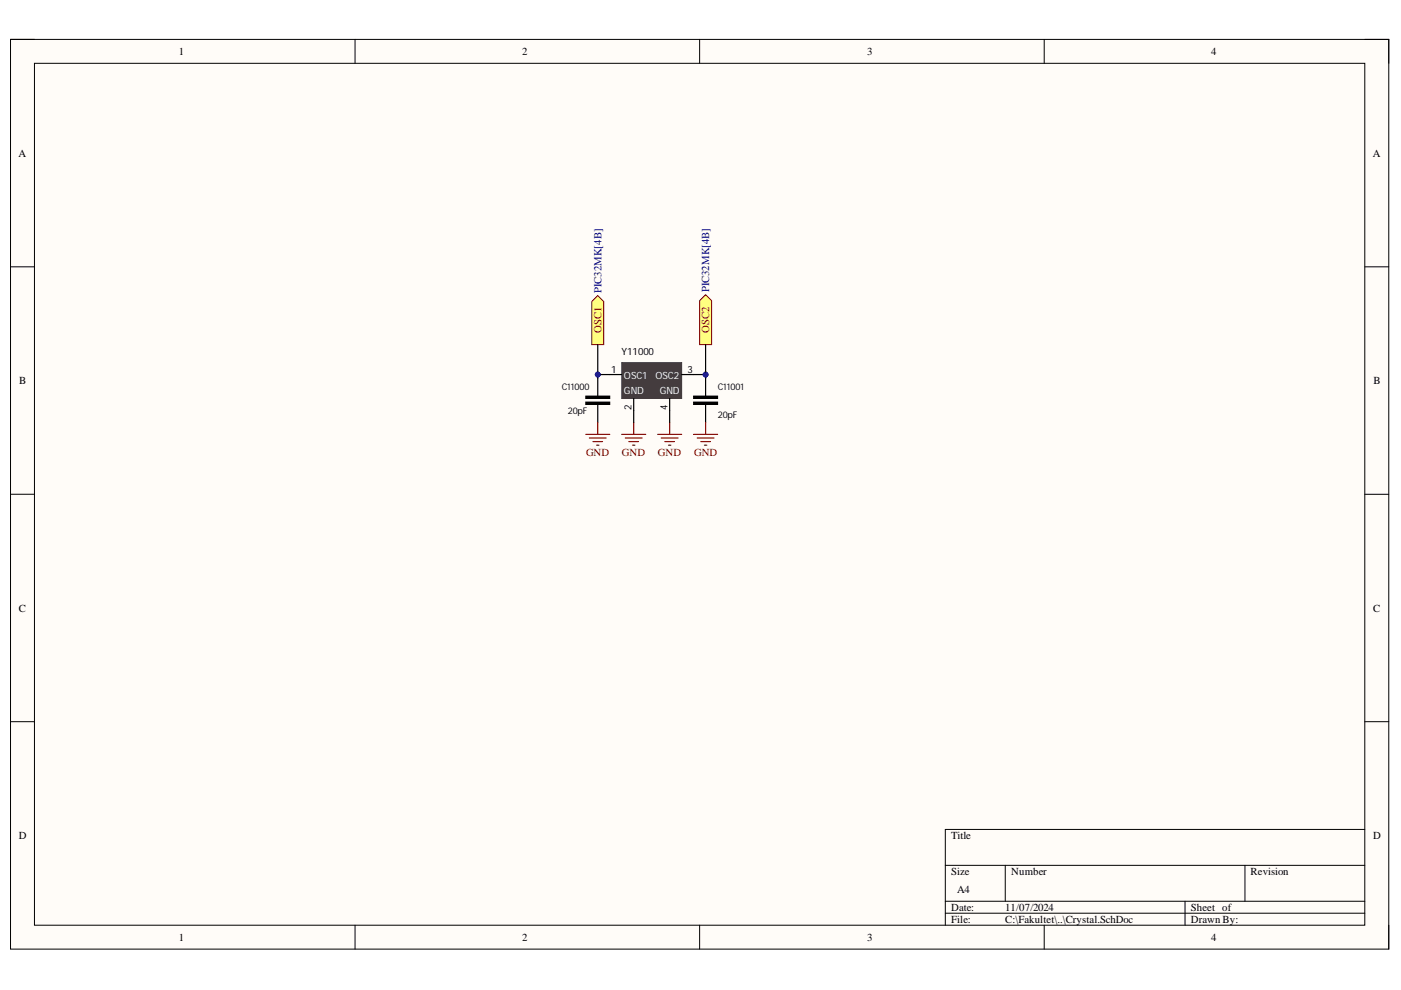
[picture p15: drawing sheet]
<svg xmlns="http://www.w3.org/2000/svg" width="297mm" height="210mm" viewBox="0 0 297 210" stroke-linecap="round" stroke-linejoin="round" font-family="sans-serif">
<defs><g id="words">
<g font-size="2.3">
<text x="37.9" y="11.7">1</text>
<text x="110.7" y="11.7">2</text>
<text x="183.9" y="11.7">3</text>
<text x="256.8" y="11.7">4</text>
<text x="3.9" y="33.3">A</text>
<text x="291" y="33.3">A</text>
<text x="4.1" y="81.4">B</text>
<text x="291.2" y="81.4">B</text>
<text x="4" y="129.7">C</text>
<text x="291.1" y="129.7">C</text>
<text x="4" y="177.9">D</text>
<text x="201.6" y="177.9">Title</text>
<text x="291.1" y="177.9">D</text>
<text x="201.6" y="185.5">Size</text>
<text x="214.4" y="185.5">Number</text>
<text x="265.2" y="185.5">Revision</text>
<text x="202.9" y="189.3">A4</text>
<text x="201.6" y="193.1">Date:</text>
<text x="201.6" y="195.7">File:</text>
<text x="213.1" y="193.1">11/07/2024</text>
<text x="213.1" y="195.7">C:\Fakultet\..\Crystal.SchDoc</text>
<text x="252.5" y="193.1">Sheet of</text>
<text x="252.5" y="195.7">Drawn By:</text>
<text x="37.9" y="199.5">1</text>
<text x="110.7" y="199.5">2</text>
<text x="183.9" y="199.5">3</text>
<text x="256.8" y="199.5">4</text>
</g>
<g font-size="2.3" fill="#000080">
<text x="127.5" y="62.2" transform="rotate(-90 127.5 62.2)">PIC32MK[4B]</text>
<text x="150.4" y="62" transform="rotate(-90 150.4 62)">PIC32MK[4B]</text>
</g>
<g font-size="2.3" fill="#800000">
<text x="127.5" y="70.5" transform="rotate(-90 127.5 70.5)">OSC1</text>
<text x="150.4" y="70.5" transform="rotate(-90 150.4 70.5)">OSC2</text>
<text x="124.2" y="96.7">GND</text>
<text x="131.9" y="96.7">GND</text>
<text x="139.5" y="96.7">GND</text>
<text x="147.2" y="96.7">GND</text>
</g>
<g font-size="2.1">
<text x="131.8" y="75.2">Y11000</text>
<text x="129.6" y="79">1</text>
<text x="145.7" y="79">3</text>
<text x="133.9" y="86.8" transform="rotate(-90 133.9 86.8)">2</text>
<text x="141.5" y="86.8" transform="rotate(-90 141.5 86.8)">4</text>
</g>
<g font-size="2.1" fill="#fff">
<text x="132.3" y="80.3">OSC1</text>
<text x="132.3" y="83.6">GND</text>
<text x="139" y="80.3">OSC2</text>
<text x="139.9" y="83.6">GND</text>
</g>
<g font-size="1.9">
<text x="119.1" y="82.8">C11000</text>
<text x="152.2" y="82.8">C11001</text>
<text x="120.4" y="87.9">20pF</text>
<text x="152.2" y="88.6">20pF</text>
</g>
</g></defs>
<path d="M2.2 8.4h292.2v192.8h-292.2z" fill-rule="evenodd" fill="#fffcf8"/>
<path d="M2.2 8.4h292.2v192.8h-292.2z" fill="none" stroke="#000" stroke-width=".21"/>
<path d="M7.3 13.4h282.1v182.8h-282.1z" fill-rule="evenodd" fill="#fffcf8"/>
<g fill="none" stroke="#000" stroke-width=".21">
<path d="M2.2 8.3h5.1M7.3 13.4h282.1v182.8h-282.1zM75.3 8.3v5.1M148.3 8.3v5.1M221.4 8.4v5M289.4 8.4h5v5M2.2 56.6h5.1M289.4 56.6h5M2.2 104.8h5.1M289.4 104.8h5M2.2 153h5.1M289.4 153h5"/>
<path d="M289.4 175.9h-89v20.3M75.3 196.2v5M148.3 196.2v5M200.4 183.5h89M200.4 191.1h89M200.4 193.6h89M213.1 183.5v7.6M221.4 196.2v5M251.2 191.1v5.1M264 183.5v7.6M294.4 196.2v5"/>
</g>
<path d="M131.8 76.9h12.7v7.6h-12.7z" fill-rule="evenodd" fill="#443c3e"/>
<path d="M131.8 76.9h12.7v7.6h-12.7z" fill="none" stroke="#443c3e" stroke-width=".21"/>
<path d="M129.3 79.4h2.5M144.5 79.4h2.6M126.7 80.2v3.8M126.7 85.8v3.8M134.4 84.5v2.5M142 84.5v2.5M149.6 80.2v3.8M149.6 85.8v3.8" fill="none" stroke="#000" stroke-width=".25"/>
<g fill="#000">
<path d="M124.2 84h5.1v.5h-5.1z" fill-rule="evenodd"/>
<path d="M124.2 85.2h5.1v.6h-5.1z" fill-rule="evenodd"/>
<path d="M147.1 84h5v.5h-5z" fill-rule="evenodd"/>
<path d="M147.1 85.2h5v.6h-5z" fill-rule="evenodd"/>
</g>
<path d="M124.2 84h5.1v.5h-5.1zM124.2 85.2h5.1v.6h-5.1zM147.1 84h5v.5h-5zM147.1 85.2h5v.6h-5z" fill="none" stroke="#000" stroke-width=".21"/>
<g fill="none" stroke="#800000" stroke-width=".25">
<path d="M124.2 92.1h5.1M125 92.9h3.5M125.7 93.6h2M126.5 94.4h.5M126.7 89.6v2.5M131.8 92.1h5.1M132.6 92.9h3.5M133.3 93.6h2.1M134.1 94.4h.5M134.4 89.6v2.5M139.4 92.1h5.1M140.2 92.9h3.6"/>
<path d="M141 93.6h2M141.7 94.4h.5M142 89.6v2.5M147.1 92.1h5M147.8 92.9h3.6M148.6 93.6h2M149.3 94.4h.6M149.6 89.6v2.5"/>
</g>
<path d="M126.7 62.7l1.3 1.2v9.2h-2.5v-9.2z" fill-rule="evenodd" fill="#ffff80"/>
<path d="M126.7 62.7l1.3 1.2v9.2h-2.5v-9.2z" fill="none" stroke="#800000" stroke-width=".21"/>
<path d="M149.6 62.5l1.3 1.3v9.3h-2.6v-9.3z" fill-rule="evenodd" fill="#ffff80"/>
<path d="M149.6 62.5l1.3 1.3v9.3h-2.6v-9.3z" fill="none" stroke="#800000" stroke-width=".21"/>
<path d="M129.3 79.4h-2.6v.8" fill="none" stroke="#000" stroke-width=".25"/>
<circle cx="126.7" cy="79.4" r=".51" fill="#000080"/>
<circle cx="126.7" cy="79.4" r=".51" fill="none" stroke="#000080" stroke-width=".21"/>
<path d="M147.1 79.4h2.5v.8" fill="none" stroke="#000" stroke-width=".25"/>
<circle cx="149.6" cy="79.4" r=".51" fill="#000080"/>
<circle cx="149.6" cy="79.4" r=".51" fill="none" stroke="#000080" stroke-width=".21"/>
<path d="M126.7 73.1v6.3M134.4 87v2.6M142 87v2.6" fill="none" stroke="#000" stroke-width=".25"/>
<circle cx="126.7" cy="79.4" r=".51" fill="#000080"/>
<circle cx="126.7" cy="79.4" r=".51" fill="none" stroke="#000080" stroke-width=".21"/>
<path d="M149.6 73.1v6.3" fill="none" stroke="#000" stroke-width=".25"/>
<circle cx="149.6" cy="79.4" r=".51" fill="#000080"/>
<circle cx="149.6" cy="79.4" r=".51" fill="none" stroke="#000080" stroke-width=".21"/>
<use href="#words"/>
</svg>
